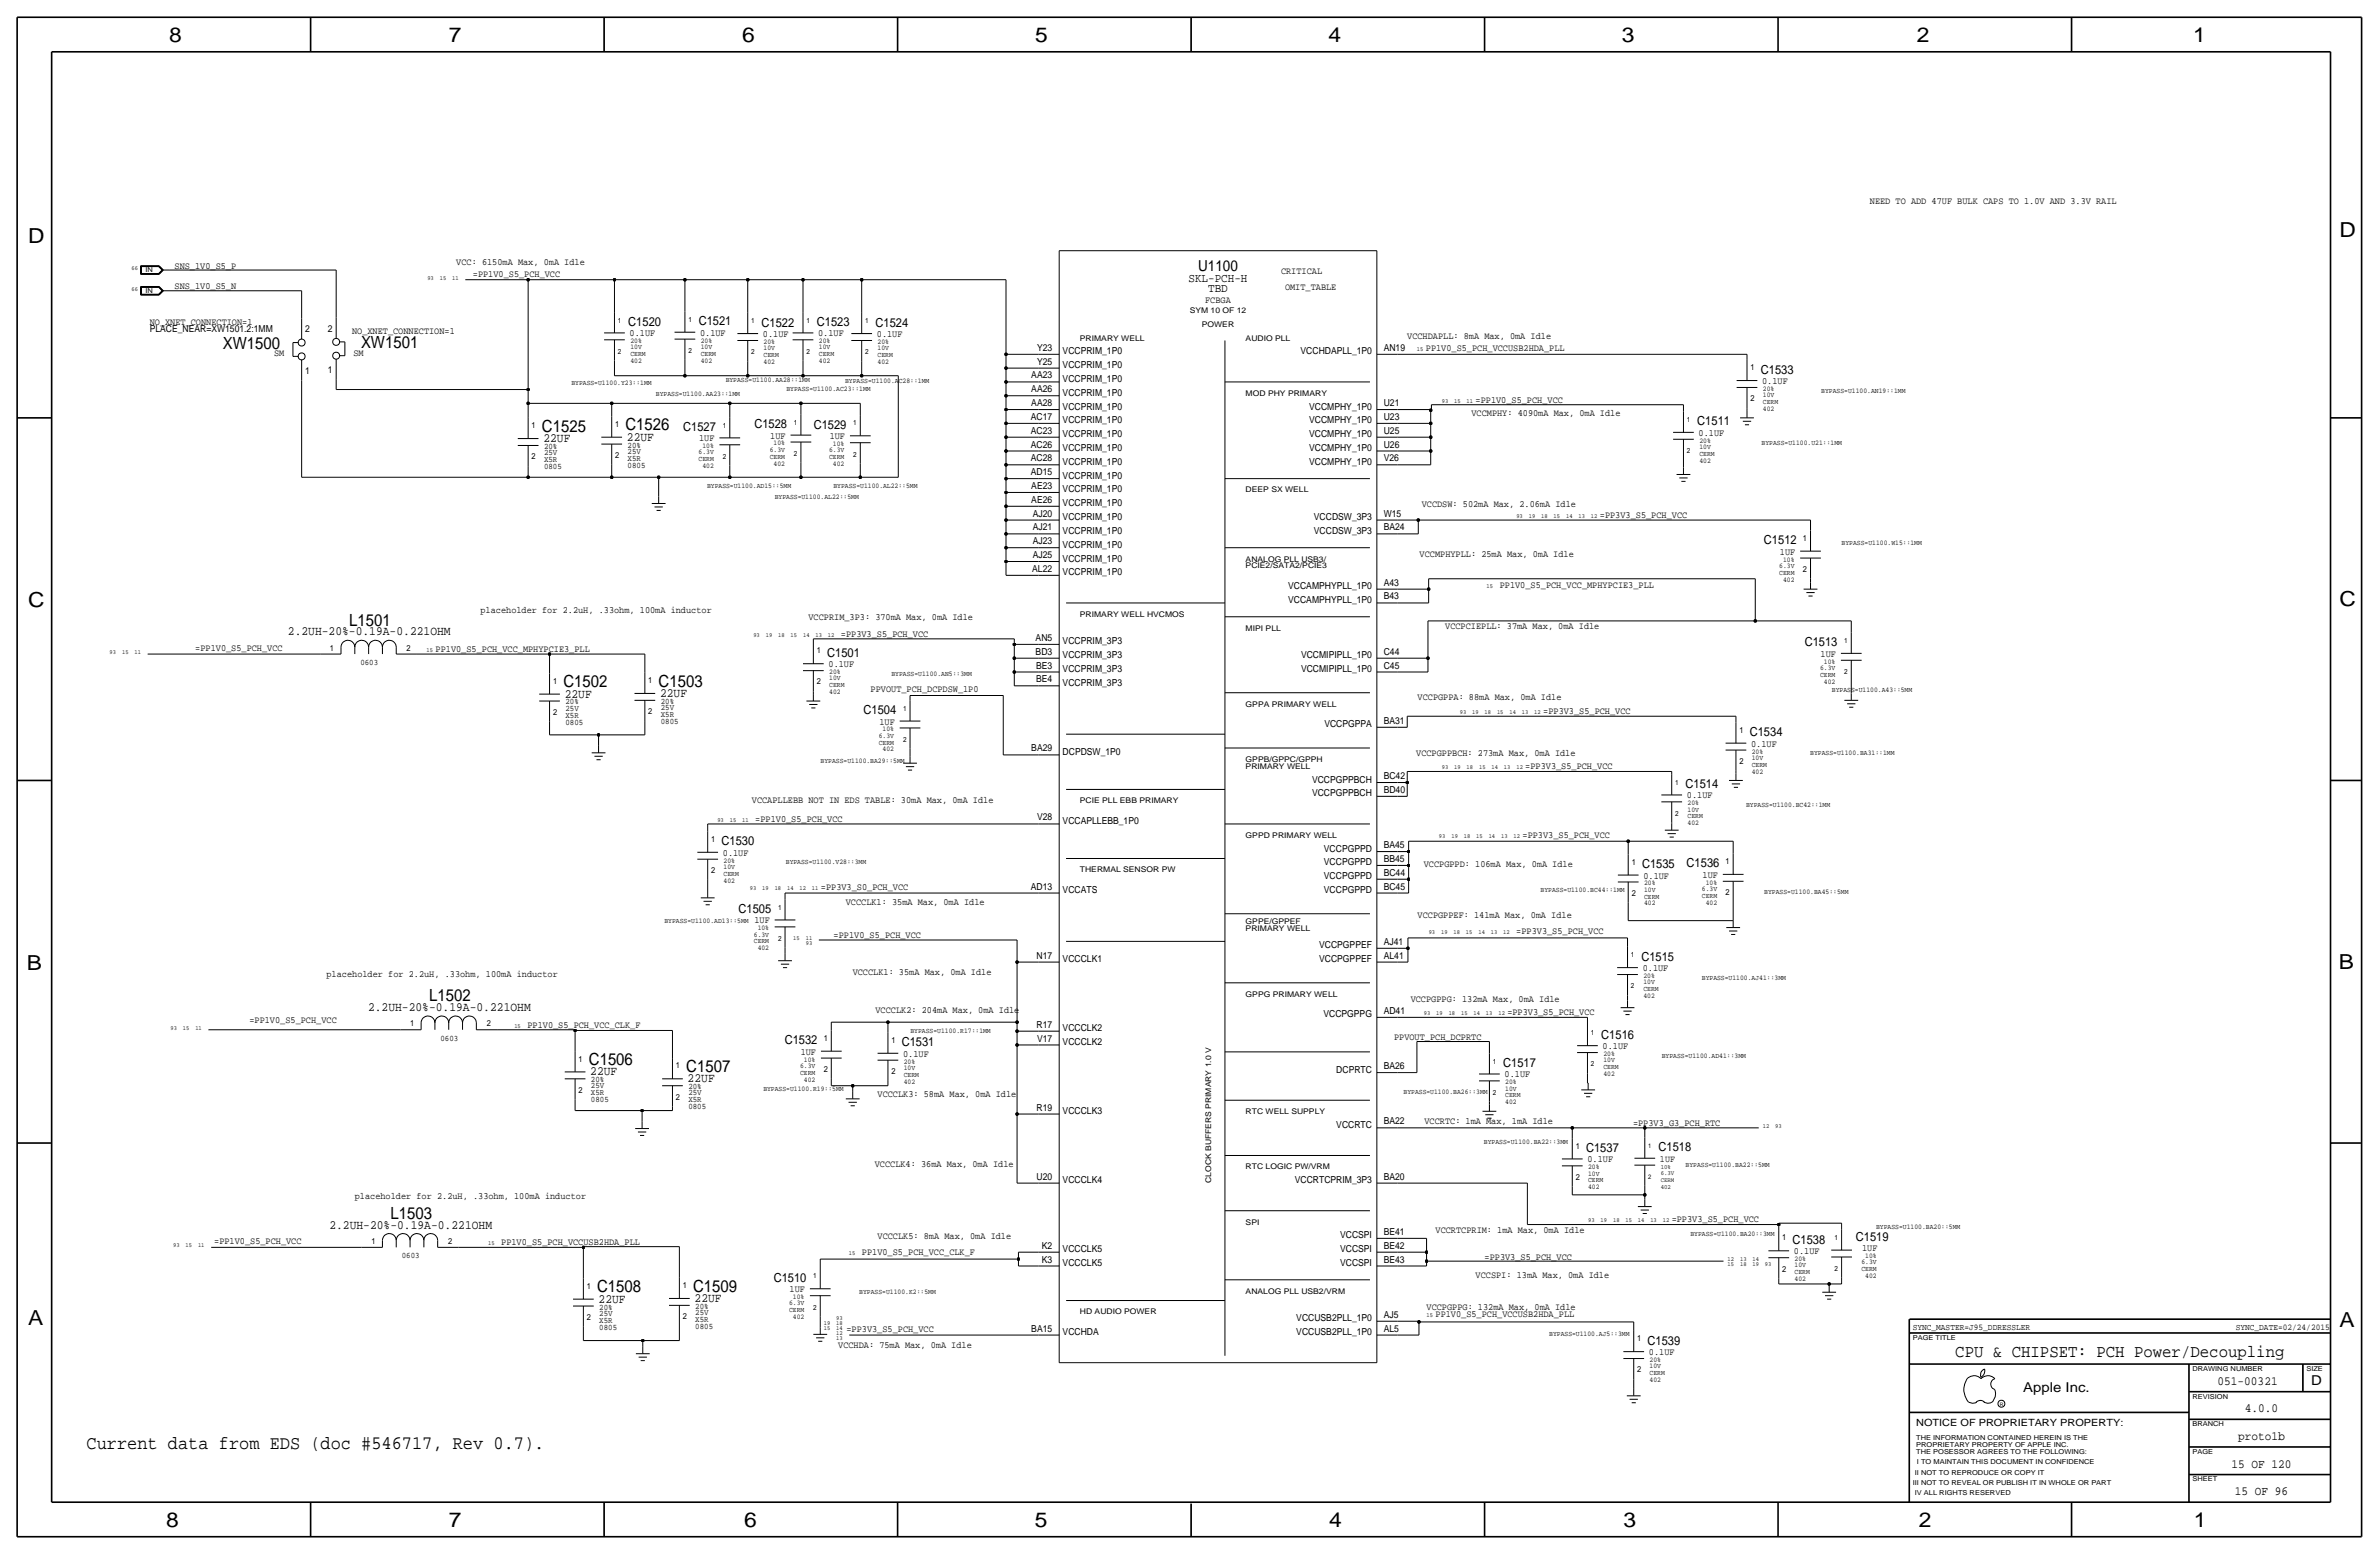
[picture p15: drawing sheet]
<svg xmlns="http://www.w3.org/2000/svg" width="875mm" height="572mm" viewBox="0 0 875 572" stroke-linecap="round" stroke-linejoin="round" font-family="sans-serif">
<defs><g id="words">
<g font-size="7.6">
<text x="62.2" y="15.5">8</text>
<text x="165" y="15.5">7</text>
<text x="273" y="15.5">6</text>
<text x="380.7" y="15.5">5</text>
<text x="488.6" y="15.5">4</text>
<text x="596.6" y="15.5">3</text>
<text x="705.1" y="15.5">2</text>
<text x="806.7" y="15.5">1</text>
<text x="10.4" y="89.4">D</text>
<text x="860.5" y="87.1">D</text>
<text x="10.4" y="223.3">C</text>
<text x="860.5" y="222.8">C</text>
<text x="9.8" y="356.6">B</text>
<text x="860.2" y="356.4">B</text>
<text x="10.4" y="487.4">A</text>
<text x="860.5" y="488.2">A</text>
<text x="61.2" y="561.6">8</text>
<text x="165" y="561.6">7</text>
<text x="273.8" y="561.6">6</text>
<text x="380.7" y="561.6">5</text>
<text x="488.9" y="561.6">4</text>
<text x="597.1" y="561.6">3</text>
<text x="705.8" y="561.6">2</text>
<text x="806.9" y="561.6">1</text>
</g>
<text font-size="7" x="31.9" y="533">Current data from EDS (doc #546717, Rev 0.7).</text>
<text font-size="6.5" x="719.2" y="499.1">CPU &amp; CHIPSET: PCH Power/Decoupling</text>
<g font-size="6.2">
<text x="82" y="128.3">XW1500</text>
<text x="132.8" y="128">XW1501</text>
<text x="199.3" y="158.8">C1525</text>
<text x="230.1" y="158.2">C1526</text>
<text x="128.5" y="230.1">L1501</text>
<text x="207.2" y="252.7">C1502</text>
<text x="242.3" y="252.5">C1503</text>
<text x="157.9" y="368.3">L1502</text>
<text x="216.6" y="391.7">C1506</text>
<text x="252.4" y="394.2">C1507</text>
<text x="143.7" y="448.3">L1503</text>
<text x="219.7" y="475.2">C1508</text>
<text x="255" y="475">C1509</text>
</g>
<text font-size="5.6" x="440.7" y="99.8">U1100</text>
<g font-size="5">
<text x="850.1" y="509.3">D</text>
<text x="744.2" y="511.8">Apple Inc.</text>
</g>
<g font-size="4.7">
<text x="199.8" y="162.6">22UF</text>
<text x="230.6" y="162.1">22UF</text>
<text x="105.9" y="233.7">2.2UH-20%-0.19A-0.221OHM</text>
<text x="207.7" y="256.5">22UF</text>
<text x="242.8" y="256.3">22UF</text>
<text x="135.4" y="371.9">2.2UH-20%-0.19A-0.221OHM</text>
<text x="217.1" y="395.5">22UF</text>
<text x="252.9" y="398">22UF</text>
<text x="121.1" y="451.9">2.2UH-20%-0.19A-0.221OHM</text>
<text x="220.2" y="479">22UF</text>
<text x="255.5" y="478.8">22UF</text>
</g>
<g font-size="4.6">
<text x="231.1" y="119.9">C1520</text>
<text x="257" y="119.6">C1521</text>
<text x="300.4" y="119.9">C1523</text>
<text x="280.1" y="120.1">C1522</text>
<text x="322" y="120.1">C1524</text>
<text x="647.6" y="137.4">C1533</text>
<text x="251.3" y="158.5">C1527</text>
<text x="277.5" y="157.5">C1528</text>
<text x="299.3" y="157.7">C1529</text>
<text x="624.3" y="156.5">C1511</text>
<text x="648.8" y="200.2">C1512</text>
<text x="663.8" y="237.7">C1513</text>
<text x="304.2" y="241.6">C1501</text>
<text x="317.6" y="262.6">C1504</text>
<text x="643.6" y="270.8">C1534</text>
<text x="620" y="289.8">C1514</text>
<text x="265.4" y="310.9">C1530</text>
<text x="604" y="319.3">C1535</text>
<text x="620.4" y="319">C1536</text>
<text x="271.6" y="335.8">C1505</text>
<text x="603.7" y="353.3">C1515</text>
<text x="589" y="382">C1516</text>
<text x="288.6" y="384">C1532</text>
<text x="331.7" y="384.8">C1531</text>
<text x="552.9" y="392.4">C1517</text>
<text x="583.4" y="423.7">C1537</text>
<text x="610.1" y="423.4">C1518</text>
<text x="659.3" y="457.5">C1538</text>
<text x="682.6" y="456.4">C1519</text>
<text x="284.6" y="471.4">C1510</text>
<text x="606" y="494.5">C1539</text>
<text x="815.7" y="509.3">051-00321</text>
<text x="825.7" y="519.4">4.0.0</text>
<text x="823.2" y="529.6">proto1b</text>
<text x="820.8" y="539.7">15 OF 120</text>
<text x="822" y="549.9">15 OF 96</text>
</g>
<g font-size="4.5">
<text x="437.1" y="103.6">SKL-PCH-H</text>
<text x="444.4" y="107.4">TBD</text>
</g>
<text font-size="3.7" x="704.8" y="524.5">NOTICE OF PROPRIETARY PROPERTY:</text>
<g font-size="3.5">
<text x="687.8" y="75.2">NEED TO ADD 47UF BULK CAPS TO 1.0V AND 3.3V RAIL</text>
<text x="64.2" y="98.8">SNS_1V0_S5_P</text>
<text x="167.8" y="97.5">VCC: 6150mA Max, 0mA Idle</text>
<text x="173.9" y="101.9">=PP1V0_S5_PCH_VCC</text>
<text x="471.2" y="100.6">CRITICAL</text>
<text x="64.2" y="106.4">SNS_1V0_S5_N</text>
<text x="472.6" y="106.7">OMIT_TABLE</text>
<text x="443.3" y="111.2">FCBGA</text>
<text x="55.1" y="119.6">NO_XNET_CONNECTION=1</text>
<text x="55.1" y="122.2">PLACE_NEAR=XW1501.2:1MM</text>
<text x="112.2" y="122.2">2</text>
<text x="120.6" y="121.9">2</text>
<text x="129.5" y="122.9">NO_XNET_CONNECTION=1</text>
<text x="231.6" y="123.7">0.1UF</text>
<text x="257.5" y="123.4">0.1UF</text>
<text x="280.6" y="124">0.1UF</text>
<text x="300.9" y="123.7">0.1UF</text>
<text x="322.5" y="124">0.1UF</text>
<text x="517.6" y="124.7">VCCHDAPLL: 8mA Max, 0mA Idle</text>
<text x="100.8" y="131.1">SM</text>
<text x="130" y="130.8">SM</text>
<text x="381.4" y="129">Y23</text>
<text x="390.9" y="130.3">VCCPRIM_1P0</text>
<text x="478.4" y="130.3">VCCHDAPLL_1P0</text>
<text x="509" y="129">AN19</text>
<text x="524.5" y="129">PP1V0_S5_PCH_VCCUSB2HDA_PLL</text>
<text x="112.2" y="137.4">1</text>
<text x="120.6" y="137.2">1</text>
<text x="381.4" y="134.1">Y25</text>
<text x="390.9" y="135.4">VCCPRIM_1P0</text>
<text x="379.3" y="139.2">AA23</text>
<text x="390.9" y="140.5">VCCPRIM_1P0</text>
<text x="648.2" y="141.2">0.1UF</text>
<text x="379.3" y="144.3">AA26</text>
<text x="379.3" y="149.3">AA28</text>
<text x="390.9" y="145.5">VCCPRIM_1P0</text>
<text x="509" y="149.4">U21</text>
<text x="542.7" y="148.1">=PP1V0_S5_PCH_VCC</text>
<text x="379.2" y="154.4">AC17</text>
<text x="390.9" y="150.6">VCCPRIM_1P0</text>
<text x="390.9" y="155.7">VCCPRIM_1P0</text>
<text x="481.5" y="150.6">VCCMPHY_1P0</text>
<text x="481.5" y="155.7">VCCMPHY_1P0</text>
<text x="509" y="154.4">U23</text>
<text x="541.2" y="153.2">VCCMPHY: 4090mA Max, 0mA Idle</text>
<text x="283.3" y="161.3">1UF</text>
<text x="305.2" y="161.5">1UF</text>
<text x="379.2" y="159.5">AC23</text>
<text x="390.9" y="160.8">VCCPRIM_1P0</text>
<text x="481.5" y="160.8">VCCMPHY_1P0</text>
<text x="509" y="159.5">U25</text>
<text x="624.8" y="160.3">0.1UF</text>
<text x="257.2" y="162.3">1UF</text>
<text x="379.2" y="164.6">AC26</text>
<text x="390.9" y="165.9">VCCPRIM_1P0</text>
<text x="481.5" y="165.9">VCCMPHY_1P0</text>
<text x="509" y="164.6">U26</text>
<text x="379.2" y="169.7">AC28</text>
<text x="390.9" y="170.9">VCCPRIM_1P0</text>
<text x="481.5" y="170.9">VCCMPHY_1P0</text>
<text x="509" y="169.7">V26</text>
<text x="379.2" y="174.7">AD15</text>
<text x="379.3" y="179.8">AE23</text>
<text x="390.9" y="176">VCCPRIM_1P0</text>
<text x="379.3" y="184.9">AE26</text>
<text x="390.9" y="181.1">VCCPRIM_1P0</text>
<text x="379.9" y="190">AJ20</text>
<text x="390.9" y="186.2">VCCPRIM_1P0</text>
<text x="390.9" y="191.3">VCCPRIM_1P0</text>
<text x="483.3" y="191.3">VCCDSW_3P3</text>
<text x="509" y="190">W15</text>
<text x="522.9" y="186.4">VCCDSW: 502mA Max, 2.06mA Idle</text>
<text x="588.5" y="190.6">=PP3V3_S5_PCH_VCC</text>
<text x="379.9" y="195.1">AJ21</text>
<text x="390.9" y="196.3">VCCPRIM_1P0</text>
<text x="483.3" y="196.3">VCCDSW_3P3</text>
<text x="509" y="195.1">BA24</text>
<text x="379.9" y="200.2">AJ23</text>
<text x="390.9" y="201.4">VCCPRIM_1P0</text>
<text x="654.7" y="204">1UF</text>
<text x="379.9" y="205.2">AJ25</text>
<text x="390.9" y="206.5">VCCPRIM_1P0</text>
<text x="522.2" y="204.7">VCCMPHYPLL: 25mA Max, 0mA Idle</text>
<text x="379.7" y="210.3">AL22</text>
<text x="390.9" y="211.6">VCCPRIM_1P0</text>
<text x="509" y="215.4">A43</text>
<text x="473.8" y="216.7">VCCAMPHYPLL_1P0</text>
<text x="473.8" y="221.7">VCCAMPHYPLL_1P0</text>
<text x="509" y="220.5">B43</text>
<text x="551.6" y="216.2">PP1V0_S5_PCH_VCC_MPHYPCIE3_PLL</text>
<text x="176.7" y="225.3">placeholder for 2.2uH, .33ohm, 100mA inductor</text>
<text x="297.4" y="228.1">VCCPRIM_3P3: 370mA Max, 0mA Idle</text>
<text x="531.6" y="231.1">VCCPCIEPLL: 37mA Max, 0mA Idle</text>
<text x="71.8" y="239.3">=PP1V0_S5_PCH_VCC</text>
<text x="160.2" y="239.8">PP1V0_S5_PCH_VCC_MPHYPCIE3_PLL</text>
<text x="309.3" y="234.2">=PP3V3_S5_PCH_VCC</text>
<text x="380.9" y="235.7">AN5</text>
<text x="390.9" y="237">VCCPRIM_3P3</text>
<text x="304.7" y="245.4">0.1UF</text>
<text x="380.9" y="240.8">BD3</text>
<text x="381.1" y="245.9">BE3</text>
<text x="390.9" y="242.1">VCCPRIM_3P3</text>
<text x="478.5" y="242.1">VCCMIPIPLL_1P0</text>
<text x="509" y="240.8">C44</text>
<text x="509" y="245.9">C45</text>
<text x="669.7" y="241.6">1UF</text>
<text x="381.1" y="250.9">BE4</text>
<text x="390.9" y="247.1">VCCPRIM_3P3</text>
<text x="478.5" y="247.1">VCCMIPIPLL_1P0</text>
<text x="320.2" y="254.5">PPVOUT_PCH_DCPDSW_1P0</text>
<text x="390.9" y="252.2">VCCPRIM_3P3</text>
<text x="521.4" y="257.6">VCCPGPPA: 88mA Max, 0mA Idle</text>
<text x="567.6" y="262.6">=PP3V3_S5_PCH_VCC</text>
<text x="323.5" y="266.4">1UF</text>
<text x="487.1" y="267.5">VCCPGPPA</text>
<text x="509" y="266.2">BA31</text>
<text x="644.1" y="274.6">0.1UF</text>
<text x="379.3" y="276.4">BA29</text>
<text x="390.9" y="277.6">DCPDSW_1P0</text>
<text x="520.9" y="278.1">VCCPGPPBCH: 273mA Max, 0mA Idle</text>
<text x="482.6" y="287.8">VCCPGPPBCH</text>
<text x="509" y="286.5">BC42</text>
<text x="561" y="283">=PP3V3_S5_PCH_VCC</text>
<text x="482.6" y="292.9">VCCPGPPBCH</text>
<text x="509" y="291.6">BD40</text>
<text x="620.5" y="293.6">0.1UF</text>
<text x="276.6" y="295.1">VCCAPLLEBB NOT IN EDS TABLE: 30mA Max, 0mA Idle</text>
<text x="277.8" y="302.3">=PP1V0_S5_PCH_VCC</text>
<text x="381.4" y="301.7">V28</text>
<text x="390.9" y="303">VCCAPLLEBB_1P0</text>
<text x="509" y="311.9">BA45</text>
<text x="560" y="308.1">=PP3V3_S5_PCH_VCC</text>
<text x="265.9" y="314.7">0.1UF</text>
<text x="487" y="313.2">VCCPGPPD</text>
<text x="509" y="317">BB45</text>
<text x="487" y="318.3">VCCPGPPD</text>
<text x="487" y="323.3">VCCPGPPD</text>
<text x="509" y="322.1">BC44</text>
<text x="523.7" y="319">VCCPGPPD: 106mA Max, 0mA Idle</text>
<text x="604.5" y="323.1">0.1UF</text>
<text x="626.2" y="322.8">1UF</text>
<text x="302" y="327.4">=PP3V3_S0_PCH_VCC</text>
<text x="379.2" y="327.2">AD13</text>
<text x="390.9" y="328.4">VCCATS</text>
<text x="487" y="328.4">VCCPGPPD</text>
<text x="509" y="327.1">BC45</text>
<text x="311.1" y="333">VCCCLK1: 35mA Max, 0mA Idle</text>
<text x="277.5" y="339.6">1UF</text>
<text x="521.4" y="337.6">VCCPGPPEF: 141mA Max, 0mA Idle</text>
<text x="306.6" y="344.8">=PP1V0_S5_PCH_VCC</text>
<text x="509" y="347.5">AJ41</text>
<text x="557.7" y="343.5">=PP3V3_S5_PCH_VCC</text>
<text x="381.3" y="352.6">N17</text>
<text x="390.9" y="353.8">VCCCLK1</text>
<text x="485.2" y="348.7">VCCPGPPEF</text>
<text x="485.2" y="353.8">VCCPGPPEF</text>
<text x="509" y="352.5">AL41</text>
<text x="120.1" y="359.2">placeholder for 2.2uH, .33ohm, 100mA inductor</text>
<text x="313.6" y="358.4">VCCCLK1: 35mA Max, 0mA Idle</text>
<text x="604.2" y="357.1">0.1UF</text>
<text x="518.9" y="368.6">VCCPGPPG: 132mA Max, 0mA Idle</text>
<text x="91.7" y="376.3">=PP1V0_S5_PCH_VCC</text>
<text x="194" y="378">PP1V0_S5_PCH_VCC_CLK_F</text>
<text x="322" y="372.6">VCCCLK2: 204mA Max, 0mA Idle</text>
<text x="381.3" y="377.9">R17</text>
<text x="486.8" y="374.1">VCCPGPPG</text>
<text x="509" y="372.9">AD41</text>
<text x="554.4" y="373.4">=PP3V3_S5_PCH_VCC</text>
<text x="381.4" y="383">V17</text>
<text x="390.9" y="379.2">VCCCLK2</text>
<text x="512.8" y="382.5">PPVOUT_PCH_DCPRTC</text>
<text x="294.5" y="387.9">1UF</text>
<text x="332.2" y="388.6">0.1UF</text>
<text x="390.9" y="384.3">VCCCLK2</text>
<text x="589.5" y="385.8">0.1UF</text>
<text x="491.5" y="394.5">DCPRTC</text>
<text x="509" y="393.2">BA26</text>
<text x="553.4" y="396.2">0.1UF</text>
<text x="322.8" y="403.6">VCCCLK3: 58mA Max, 0mA Idle</text>
<text x="381.3" y="408.4">R19</text>
<text x="390.9" y="409.7">VCCCLK3</text>
<text x="509" y="413.5">BA22</text>
<text x="523.9" y="413.3">VCCRTC: 1mA Max, 1mA Idle</text>
<text x="491.5" y="414.8">VCCRTC</text>
<text x="600.7" y="414.3">=PP3V3_G3_PCH_RTC</text>
<text x="321.8" y="429.3">VCCCLK4: 36mA Max, 0mA Idle</text>
<text x="583.9" y="427.5">0.1UF</text>
<text x="610.6" y="427.2">1UF</text>
<text x="381.3" y="433.8">U20</text>
<text x="390.9" y="435.1">VCCCLK4</text>
<text x="476.3" y="435.1">VCCRTCPRIM_3P3</text>
<text x="509" y="433.8">BA20</text>
<text x="130.5" y="440.9">placeholder for 2.2uH, .33ohm, 100mA inductor</text>
<text x="614.9" y="449.3">=PP3V3_S5_PCH_VCC</text>
<text x="322.8" y="455.7">VCCCLK5: 8mA Max, 0mA Idle</text>
<text x="492.9" y="455.4">VCCSPI</text>
<text x="509" y="454.1">BE41</text>
<text x="528" y="453.4">VCCRTCPRIM: 1mA Max, 0mA Idle</text>
<text x="78.8" y="457.6">=PP1V0_S5_PCH_VCC</text>
<text x="184.4" y="457.7">PP1V0_S5_PCH_VCCUSB2HDA_PLL</text>
<text x="317" y="461.7">PP1V0_S5_PCH_VCC_CLK_F</text>
<text x="383.2" y="459.2">K2</text>
<text x="390.9" y="460.5">VCCCLK5</text>
<text x="492.9" y="460.5">VCCSPI</text>
<text x="509" y="459.2">BE42</text>
<text x="659.8" y="461.3">0.1UF</text>
<text x="684.9" y="460">1UF</text>
<text x="383.2" y="464.3">K3</text>
<text x="390.9" y="465.6">VCCCLK5</text>
<text x="492.9" y="465.6">VCCSPI</text>
<text x="509" y="464.3">BE43</text>
<text x="546" y="463.3">=PP3V3_S5_PCH_VCC</text>
<text x="542.7" y="469.9">VCCSPI: 13mA Max, 0mA Idle</text>
<text x="290.4" y="475.2">1UF</text>
<text x="476.8" y="485.9">VCCUSB2PLL_1P0</text>
<text x="509" y="484.6">AJ5</text>
<text x="524.7" y="481.6">VCCPGPPG: 132mA Max, 0mA Idle</text>
<text x="528" y="484.4">PP1V0_S5_PCH_VCCUSB2HDA_PLL</text>
<text x="311.3" y="490">=PP3V3_S5_PCH_VCC</text>
<text x="379.3" y="489.7">BA15</text>
<text x="390.9" y="491">VCCHDA</text>
<text x="476.8" y="491">VCCUSB2PLL_1P0</text>
<text x="509" y="489.7">AL5</text>
<text x="308.3" y="495.8">VCCHDA: 75mA Max, 0mA Idle</text>
<text x="606.5" y="498.3">0.1UF</text>
</g>
<g font-size="3.2">
<text x="703.5" y="488.9">SYNC_MASTER=J95_DDRESSLER</text>
<text x="822.3" y="488.9">SYNC_DATE=02/24/2015</text>
</g>
<g font-size="3.1">
<text x="643.8" y="136.1">1</text>
<text x="643.8" y="147.6">2</text>
<text x="195.5" y="157.5">1</text>
<text x="226.3" y="157">1</text>
<text x="200.1" y="167.4">25V</text>
<text x="200.1" y="165.1">20%</text>
<text x="230.8" y="164.6">20%</text>
<text x="230.8" y="166.9">25V</text>
<text x="195.5" y="168.9">2</text>
<text x="200.1" y="169.9">X5R</text>
<text x="200.1" y="172.5">0805</text>
<text x="226.3" y="168.4">2</text>
<text x="230.8" y="172">0805</text>
<text x="230.8" y="169.4">X5R</text>
<text x="663.1" y="198.9">1</text>
<text x="663.1" y="210.3">2</text>
<text x="121.4" y="239.3">1</text>
<text x="149.6" y="239.3">2</text>
<text x="132.5" y="244.6">0603</text>
<text x="300.4" y="240.3">1</text>
<text x="203.4" y="251.5">1</text>
<text x="238.5" y="251.2">1</text>
<text x="300.4" y="251.7">2</text>
<text x="203.4" y="262.9">2</text>
<text x="208" y="261.4">25V</text>
<text x="208" y="259.1">20%</text>
<text x="208" y="263.9">X5R</text>
<text x="238.5" y="262.6">2</text>
<text x="243" y="263.7">X5R</text>
<text x="243" y="258.8">20%</text>
<text x="243" y="261.1">25V</text>
<text x="208" y="266.4">0805</text>
<text x="243" y="266.2">0805</text>
<text x="639.8" y="269.5">1</text>
<text x="639.8" y="280.9">2</text>
<text x="261.6" y="309.6">1</text>
<text x="634.7" y="317.8">1</text>
<text x="261.6" y="321.1">2</text>
<text x="600.2" y="318">1</text>
<text x="600.2" y="329.4">2</text>
<text x="634.7" y="329.2">2</text>
<text x="150.8" y="377.4">1</text>
<text x="179" y="377.4">2</text>
<text x="162" y="382.8">0603</text>
<text x="303" y="382.8">1</text>
<text x="327.9" y="383.5">1</text>
<text x="212.8" y="390.4">1</text>
<text x="248.6" y="392.9">1</text>
<text x="303" y="394.2">2</text>
<text x="327.9" y="395">2</text>
<text x="212.8" y="401.8">2</text>
<text x="217.4" y="398">20%</text>
<text x="217.4" y="400.3">25V</text>
<text x="253.2" y="400.6">20%</text>
<text x="217.4" y="405.4">0805</text>
<text x="217.4" y="402.8">X5R</text>
<text x="248.6" y="404.4">2</text>
<text x="253.2" y="407.9">0805</text>
<text x="253.2" y="405.4">X5R</text>
<text x="253.2" y="402.8">25V</text>
<text x="579.6" y="422.4">1</text>
<text x="579.6" y="433.8">2</text>
<text x="136.6" y="457.5">1</text>
<text x="164.8" y="457.5">2</text>
<text x="655.5" y="456.2">1</text>
<text x="147.8" y="462.8">0603</text>
<text x="655.5" y="467.6">2</text>
<text x="215.8" y="474">1</text>
<text x="251.2" y="473.7">1</text>
<text x="215.8" y="485.4">2</text>
<text x="220.4" y="483.9">25V</text>
<text x="220.4" y="481.6">20%</text>
<text x="251.2" y="485.1">2</text>
<text x="255.7" y="481.3">20%</text>
<text x="255.7" y="483.6">25V</text>
<text x="220.4" y="486.4">X5R</text>
<text x="220.4" y="489">0805</text>
<text x="255.7" y="488.7">0805</text>
<text x="255.7" y="486.2">X5R</text>
<text x="602.2" y="493.3">1</text>
<text x="602.2" y="504.7">2</text>
</g>
<g font-size="2.9">
<text x="437.6" y="115.1">SYM 10 OF 12</text>
<text x="397.2" y="125.2">PRIMARY WELL</text>
<text x="442" y="120.1">POWER</text>
<text x="458.2" y="125.2">AUDIO PLL</text>
<text x="458.2" y="145.5">MOD PHY PRIMARY</text>
<text x="458.2" y="181.1">DEEP SX WELL</text>
<text x="458.2" y="209">PCIE2/SATA2/PCIE3</text>
<text x="458.2" y="206.5">ANALOG PLL USB3/</text>
<text x="397.2" y="226.8">PRIMARY WELL HVCMOS</text>
<text x="458.2" y="231.9">MIPI PLL</text>
<text x="458.2" y="259.8">GPPA PRIMARY WELL</text>
<text x="458.2" y="280.2">GPPB/GPPC/GPPH</text>
<text x="458.2" y="282.7">PRIMARY WELL</text>
<text x="397.2" y="295.4">PCIE PLL EBB PRIMARY</text>
<text x="458.2" y="308.1">GPPD PRIMARY WELL</text>
<text x="397.2" y="320.8">THERMAL SENSOR PW</text>
<text x="458.2" y="339.9">GPPE/GPPEF</text>
<text x="458.2" y="342.4">PRIMARY WELL</text>
<text x="458.2" y="366.5">GPPG PRIMARY WELL</text>
<text x="458.2" y="409.7">RTC WELL SUPPLY</text>
<text x="458.2" y="430">RTC LOGIC PW/VRM</text>
<text x="445.5" y="435.1" transform="rotate(-90 445.5 435.1)">CLOCK BUFFERS PRIMARY 1.0 V</text>
<text x="458.2" y="450.3">SPI</text>
<text x="458.2" y="475.7">ANALOG PLL USB2/VRM</text>
<text x="397.2" y="483.4">HD AUDIO POWER</text>
</g>
<g font-size="2.6">
<text x="227.3" y="118.6">1</text>
<text x="253.2" y="118.4">1</text>
<text x="276.3" y="118.9">1</text>
<text x="296.6" y="118.6">1</text>
<text x="318.2" y="118.9">1</text>
<text x="257.8" y="126">20%</text>
<text x="227.3" y="130">2</text>
<text x="231.9" y="131.1">CERM</text>
<text x="231.9" y="128.5">10V</text>
<text x="231.9" y="126.2">20%</text>
<text x="253.2" y="129.8">2</text>
<text x="257.8" y="130.8">CERM</text>
<text x="257.8" y="128.3">10V</text>
<text x="276.3" y="130.3">2</text>
<text x="280.9" y="131.3">CERM</text>
<text x="280.9" y="128.8">10V</text>
<text x="280.9" y="126.5">20%</text>
<text x="296.6" y="130">2</text>
<text x="301.2" y="126.2">20%</text>
<text x="301.2" y="128.5">10V</text>
<text x="301.2" y="131.1">CERM</text>
<text x="318.2" y="130.3">2</text>
<text x="322.8" y="126.5">20%</text>
<text x="322.8" y="128.8">10V</text>
<text x="322.8" y="131.3">CERM</text>
<text x="231.9" y="133.6">402</text>
<text x="257.8" y="133.4">402</text>
<text x="280.9" y="133.9">402</text>
<text x="301.2" y="133.6">402</text>
<text x="322.8" y="133.9">402</text>
<text x="210.2" y="141.5">BYPASS=U1100.Y23::1MM</text>
<text x="266.9" y="140.5">BYPASS=U1100.AA28::1MM</text>
<text x="289.3" y="143.8">BYPASS=U1100.AC23::1MM</text>
<text x="310.9" y="140.7">BYPASS=U1100.AC28::1MM</text>
<text x="648.4" y="143.8">20%</text>
<text x="241.3" y="145.5">BYPASS=U1100.AA23::1MM</text>
<text x="648.4" y="148.6">CERM</text>
<text x="648.4" y="146.1">10V</text>
<text x="669.9" y="144.4">BYPASS=U1100.AN19::1MM</text>
<text x="620.5" y="155.2">1</text>
<text x="648.4" y="151.1">402</text>
<text x="265.9" y="157.2">1</text>
<text x="292" y="156.2">1</text>
<text x="313.9" y="156.5">1</text>
<text x="257" y="167.1">6.3V</text>
<text x="258.4" y="164.8">10%</text>
<text x="283.1" y="166.1">6.3V</text>
<text x="284.5" y="163.8">10%</text>
<text x="292" y="167.6">2</text>
<text x="305" y="166.4">6.3V</text>
<text x="306.4" y="164.1">10%</text>
<text x="313.9" y="167.9">2</text>
<text x="620.5" y="166.6">2</text>
<text x="625" y="165.1">10V</text>
<text x="625" y="167.6">CERM</text>
<text x="625" y="162.8">20%</text>
<text x="647.9" y="163.5">BYPASS=U1100.U21::1MM</text>
<text x="257" y="169.7">CERM</text>
<text x="258.4" y="172.2">402</text>
<text x="265.9" y="168.7">2</text>
<text x="283.1" y="168.7">CERM</text>
<text x="284.5" y="171.2">402</text>
<text x="305" y="168.9">CERM</text>
<text x="306.4" y="171.5">402</text>
<text x="625" y="170.2">402</text>
<text x="260.1" y="179.3">BYPASS=U1100.AD15::5MM</text>
<text x="306.5" y="179.6">BYPASS=U1100.AL22::5MM</text>
<text x="284.9" y="183.6">BYPASS=U1100.AL22::5MM</text>
<text x="677.4" y="200.6">BYPASS=U1100.W15::1MM</text>
<text x="654.5" y="208.8">6.3V</text>
<text x="655.9" y="206.5">10%</text>
<text x="654.5" y="211.3">CERM</text>
<text x="655.9" y="213.9">402</text>
<text x="678.3" y="236.5">1</text>
<text x="670.9" y="244.1">10%</text>
<text x="305" y="250.2">10V</text>
<text x="305" y="247.9">20%</text>
<text x="327.9" y="248.6">BYPASS=U1100.AN5::3MM</text>
<text x="669.4" y="246.4">6.3V</text>
<text x="669.4" y="248.9">CERM</text>
<text x="670.9" y="251.5">402</text>
<text x="678.3" y="247.9">2</text>
<text x="305" y="252.7">CERM</text>
<text x="305" y="255.3">402</text>
<text x="673.8" y="254.4">BYPASS=U1100.A43::5MM</text>
<text x="332.1" y="261.4">1</text>
<text x="324.7" y="269">10%</text>
<text x="323.2" y="271.3">6.3V</text>
<text x="323.2" y="273.8">CERM</text>
<text x="332.1" y="272.8">2</text>
<text x="301.8" y="280.6">BYPASS=U1100.BA29::5MM</text>
<text x="324.7" y="276.4">402</text>
<text x="644.3" y="281.9">CERM</text>
<text x="644.3" y="279.4">10V</text>
<text x="644.3" y="277.1">20%</text>
<text x="665.8" y="277.8">BYPASS=U1100.BA31::1MM</text>
<text x="644.3" y="284.5">402</text>
<text x="616.2" y="288.5">1</text>
<text x="616.2" y="300">2</text>
<text x="620.7" y="298.5">10V</text>
<text x="620.7" y="296.2">20%</text>
<text x="642.2" y="296.8">BYPASS=U1100.BC42::1MM</text>
<text x="620.7" y="303.5">402</text>
<text x="620.7" y="301">CERM</text>
<text x="266.1" y="317.2">20%</text>
<text x="289" y="317.9">BYPASS=U1100.V28::3MM</text>
<text x="266.1" y="319.5">10V</text>
<text x="266.1" y="322.1">CERM</text>
<text x="266.1" y="324.6">402</text>
<text x="566.6" y="327.9">BYPASS=U1100.BC44::1MM</text>
<text x="604.7" y="325.6">20%</text>
<text x="604.7" y="327.9">10V</text>
<text x="626" y="327.7">6.3V</text>
<text x="627.4" y="325.4">10%</text>
<text x="648.9" y="328.7">BYPASS=U1100.BA45::5MM</text>
<text x="286.2" y="334.5">1</text>
<text x="604.7" y="333">402</text>
<text x="604.7" y="330.5">CERM</text>
<text x="626" y="330.2">CERM</text>
<text x="627.4" y="332.7">402</text>
<text x="244.4" y="339.5">BYPASS=U1100.AD13::5MM</text>
<text x="277.3" y="347">CERM</text>
<text x="277.3" y="344.4">6.3V</text>
<text x="278.7" y="342.1">10%</text>
<text x="286.2" y="345.9">2</text>
<text x="278.7" y="349.5">402</text>
<text x="599.9" y="352">1</text>
<text x="604.5" y="359.7">20%</text>
<text x="599.9" y="363.5">2</text>
<text x="604.5" y="364.5">CERM</text>
<text x="604.5" y="362">10V</text>
<text x="626" y="360.3">BYPASS=U1100.AJ41::3MM</text>
<text x="604.5" y="367">402</text>
<text x="334.9" y="379.7">BYPASS=U1100.R17::1MM</text>
<text x="585.2" y="380.7">1</text>
<text x="589.7" y="388.4">20%</text>
<text x="611.2" y="389">BYPASS=U1100.AD41::3MM</text>
<text x="294.3" y="392.7">6.3V</text>
<text x="294.3" y="395.2">CERM</text>
<text x="295.7" y="390.4">10%</text>
<text x="332.4" y="396">CERM</text>
<text x="332.4" y="393.4">10V</text>
<text x="332.4" y="391.2">20%</text>
<text x="549.1" y="391.2">1</text>
<text x="585.2" y="392.2">2</text>
<text x="589.7" y="393.2">CERM</text>
<text x="589.7" y="390.7">10V</text>
<text x="589.7" y="395.7">402</text>
<text x="280.8" y="401.3">BYPASS=U1100.R19::5MM</text>
<text x="295.7" y="397.8">402</text>
<text x="332.4" y="398.5">402</text>
<text x="553.7" y="401.1">10V</text>
<text x="553.7" y="398.8">20%</text>
<text x="516.2" y="402.2">BYPASS=U1100.BA26::3MM</text>
<text x="549.1" y="402.6">2</text>
<text x="553.7" y="403.6">CERM</text>
<text x="553.7" y="406.1">402</text>
<text x="545.8" y="420.6">BYPASS=U1100.BA22::3MM</text>
<text x="584.1" y="430">20%</text>
<text x="620" y="429.3">BYPASS=U1100.BA22::5MM</text>
<text x="584.1" y="437.4">402</text>
<text x="584.1" y="432.3">10V</text>
<text x="584.1" y="434.8">CERM</text>
<text x="621.7" y="454.4">BYPASS=U1100.BA20::3MM</text>
<text x="674.8" y="455.9">1</text>
<text x="690.1" y="451.9">BYPASS=U1100.BA20::5MM</text>
<text x="660.1" y="466.1">10V</text>
<text x="660.1" y="463.8">20%</text>
<text x="674.8" y="467.4">2</text>
<text x="684.7" y="464.8">6.3V</text>
<text x="684.7" y="467.4">CERM</text>
<text x="686.1" y="462.5">10%</text>
<text x="299.1" y="470.2">1</text>
<text x="660.1" y="471.2">402</text>
<text x="660.1" y="468.6">CERM</text>
<text x="686.1" y="469.9">402</text>
<text x="291.6" y="477.8">10%</text>
<text x="316.1" y="475.9">BYPASS=U1100.K2::5MM</text>
<text x="290.2" y="482.6">CERM</text>
<text x="290.2" y="480.1">6.3V</text>
<text x="291.6" y="485.1">402</text>
<text x="299.1" y="481.6">2</text>
<text x="569.8" y="491.5">BYPASS=U1100.AJ5::3MM</text>
<text x="606.8" y="500.9">20%</text>
<text x="606.8" y="503.2">10V</text>
<text x="606.8" y="508.3">402</text>
<text x="606.8" y="505.7">CERM</text>
</g>
<g font-size="2.5">
<text x="53.5" y="100.1">IN</text>
<text x="53.5" y="107.7">IN</text>
<text x="703.5" y="492.8">PAGE TITLE</text>
<text x="806.4" y="504.2">DRAWING NUMBER</text>
<text x="848.3" y="504.2">SIZE</text>
<text x="806.4" y="514.4">REVISION</text>
<text x="806.4" y="524.5">BRANCH</text>
<text x="704.8" y="532.1">PROPRIETARY PROPERTY OF APPLE INC.</text>
<text x="704.8" y="529.6">THE INFORMATION CONTAINED HEREIN IS THE</text>
<text x="704.8" y="534.7">THE POSESSOR AGREES TO THE FOLLOWING:</text>
<text x="705.1" y="538.5">I TO MAINTAIN THIS DOCUMENT IN CONFIDENCE</text>
<text x="806.4" y="534.7">PAGE</text>
<text x="704.3" y="542.3">II NOT TO REPRODUCE OR COPY IT</text>
<text x="806.4" y="544.8">SHEET</text>
<text x="703.5" y="546.1">III NOT TO REVEAL OR PUBLISH IT IN WHOLE OR PART</text>
<text x="704.3" y="549.9">IV ALL RIGHTS RESERVED</text>
</g>
<g font-size="2.3">
<text x="48.4" y="99.3">66</text>
<text x="48.4" y="106.9">66</text>
<text x="157.2" y="102.9">93</text>
<text x="161.8" y="102.9">15</text>
<text x="166.3" y="102.9">11</text>
<text x="521.2" y="129">15</text>
<text x="530.3" y="148.1">93</text>
<text x="534.9" y="148.1">15</text>
<text x="539.5" y="148.1">11</text>
<text x="557.7" y="190.6">93</text>
<text x="562.3" y="190.6">19</text>
<text x="566.9" y="190.6">18</text>
<text x="571.5" y="190.6">15</text>
<text x="576" y="190.6">14</text>
<text x="580.6" y="190.6">13</text>
<text x="585.2" y="190.6">12</text>
<text x="546.8" y="216.2">15</text>
<text x="156.9" y="239.8">15</text>
<text x="277.1" y="234.2">93</text>
<text x="281.7" y="234.2">19</text>
<text x="286.2" y="234.2">18</text>
<text x="290.8" y="234.2">15</text>
<text x="295.4" y="234.2">14</text>
<text x="299.9" y="234.2">13</text>
<text x="304.5" y="234.2">12</text>
<text x="40.3" y="240.5">93</text>
<text x="44.9" y="240.5">15</text>
<text x="49.5" y="240.5">11</text>
<text x="536.9" y="262.6">93</text>
<text x="541.5" y="262.6">19</text>
<text x="546.1" y="262.6">18</text>
<text x="550.6" y="262.6">15</text>
<text x="555.2" y="262.6">14</text>
<text x="559.8" y="262.6">13</text>
<text x="564.3" y="262.6">12</text>
<text x="530.3" y="283">93</text>
<text x="534.9" y="283">19</text>
<text x="539.5" y="283">18</text>
<text x="544" y="283">15</text>
<text x="548.6" y="283">14</text>
<text x="553.2" y="283">13</text>
<text x="557.8" y="283">12</text>
<text x="263.9" y="302.3">93</text>
<text x="268.4" y="302.3">15</text>
<text x="273" y="302.3">11</text>
<text x="529.3" y="308.1">93</text>
<text x="533.9" y="308.1">19</text>
<text x="538.4" y="308.1">18</text>
<text x="543" y="308.1">15</text>
<text x="547.6" y="308.1">14</text>
<text x="552.1" y="308.1">13</text>
<text x="556.7" y="308.1">12</text>
<text x="275.8" y="327.4">93</text>
<text x="280.4" y="327.4">19</text>
<text x="284.9" y="327.4">18</text>
<text x="289.5" y="327.4">14</text>
<text x="294.1" y="327.4">12</text>
<text x="298.7" y="327.4">11</text>
<text x="291.8" y="345.7">15</text>
<text x="296.4" y="347.5">93</text>
<text x="296.4" y="345.7">11</text>
<text x="525.5" y="343.5">93</text>
<text x="530.1" y="343.5">19</text>
<text x="534.6" y="343.5">18</text>
<text x="539.2" y="343.5">15</text>
<text x="543.8" y="343.5">14</text>
<text x="548.4" y="343.5">13</text>
<text x="552.9" y="343.5">12</text>
<text x="189.2" y="378">15</text>
<text x="523.7" y="373.4">93</text>
<text x="528.3" y="373.4">19</text>
<text x="532.9" y="373.4">18</text>
<text x="537.4" y="373.4">15</text>
<text x="542" y="373.4">14</text>
<text x="546.6" y="373.4">13</text>
<text x="551.1" y="373.4">12</text>
<text x="62.7" y="378.7">93</text>
<text x="67.3" y="378.7">15</text>
<text x="71.8" y="378.7">11</text>
<text x="648.4" y="414.8">12</text>
<text x="653" y="414.8">93</text>
<text x="606.2" y="422.1">1</text>
<text x="610.8" y="429.8">10%</text>
<text x="606.2" y="433.6">2</text>
<text x="610.8" y="432.1">6.3V</text>
<text x="610.8" y="437.1">402</text>
<text x="610.8" y="434.6">CERM</text>
<text x="584.2" y="449.3">93</text>
<text x="588.7" y="449.3">19</text>
<text x="593.3" y="449.3">18</text>
<text x="597.9" y="449.3">15</text>
<text x="602.5" y="449.3">14</text>
<text x="607" y="449.3">13</text>
<text x="611.6" y="449.3">12</text>
<text x="63.7" y="458.7">93</text>
<text x="68.3" y="458.7">15</text>
<text x="72.8" y="458.7">11</text>
<text x="179.5" y="457.7">15</text>
<text x="312.2" y="461.7">15</text>
<text x="635.5" y="463.8">12</text>
<text x="635.5" y="465.6">15</text>
<text x="640" y="463.8">13</text>
<text x="640" y="465.6">18</text>
<text x="644.6" y="463.8">14</text>
<text x="644.6" y="465.6">19</text>
<text x="649.2" y="465.6">93</text>
<text x="307.6" y="485.5">93</text>
<text x="524.7" y="484.4">15</text>
<text x="303" y="487.3">19</text>
<text x="303" y="489.2">15</text>
<text x="307.6" y="487.3">18</text>
<text x="307.6" y="489.2">14</text>
<text x="307.6" y="491">12</text>
<text x="307.6" y="492.8">13</text>
</g>
<text font-size="1.8" x="735.5" y="516.9">R</text>
</g></defs>
<g fill="none" stroke="#000" stroke-width=".37">
<path d="M51.7 97.7v3.2zM51.7 97.7h6.8zM51.8 97.8h6.7zM51.8 97.8v3zM51.9 97.9v2.8zM51.9 97.9h6.5zM52 98h6.4zM52 98v2.6zM58.4 98l1.2 1.3zM58.4 97.9l1.4 1.4zM58.5 97.8l1.4 1.5zM58.5 97.7l1.6 1.6z"/>
<path d="M59.6 99.3h2.6zM59.9 99.3l-1.4 1.5zM62.2 99.3h61.4zM123.6 99.3v17.5zM389.6 92.2h116.8zM389.6 92.2v408.9zM506.4 92.2v408.9zM51.7 105.4v3.1zM51.7 108.5h6.8zM51.7 100.9h6.8zM51.7 105.4h6.8zM51.8 105.5h6.7z"/>
<path d="M51.8 105.5v2.9zM51.8 108.4h6.7zM51.8 100.8h6.7zM51.9 105.6v2.7zM51.9 108.3h6.5zM51.9 100.7h6.5zM51.9 105.6h6.5zM52 105.7h6.4zM52 105.7v2.5zM52 108.2h6.4zM52 100.6h6.4zM58.4 108.2l1.2-1.3z"/>
<path d="M58.4 100.6l1.2-1.3zM58.4 105.7l1.2 1.2zM58.4 108.3l1.4-1.4zM58.4 100.7l1.4-1.4zM58.4 105.6l1.4 1.3zM58.5 105.5l1.4 1.4zM58.5 108.5l1.6-1.6zM58.5 100.9l1.6-1.6zM58.5 105.4l1.6 1.5zM59.6 106.9h2.6zM59.9 106.9l-1.4 1.5zM62.2 106.9h48.7z"/>
<path d="M110.9 106.9v10.2zM110.9 117.1v7.6zM123.6 116.8v7.7zM171.1 102.9h23.2zM194.3 102.9h31.7zM194.3 102.9v40.4zM226 102.9h25.9zM226 102.9v11.9zM226 114.8v7.6zM251.9 102.9h23.1zM251.9 102.9v11.7zM251.9 114.6v7.6z"/>
<path d="M275 102.9h20.4zM275 102.9v12.2zM275 115.1v7.6zM295.4 102.9h21.5zM295.4 102.9v11.9zM295.4 114.8v7.6zM316.9 102.9h53.1zM316.9 102.9v12.2zM316.9 115.1v7.6zM370 102.9v27.4zM107.7 131.1h2zM107.7 126h2z"/>
<path d="M107.7 126v5.1zM110.9 140v35.5zM110.9 132.3v7.7zM123.6 139.7v3.6zM123.6 132.1v7.6zM124.9 130.8h1.9zM124.9 125.7h1.9zM126.8 125.7v5.1zM222.2 125h7.6zM222.2 122.4h7.6zM226 138.2h25.9zM226 132.6v5.6z"/>
<path d="M226 125v7.6zM248.1 124.7h7.6zM248.1 122.2h7.6zM251.9 132.3v5.9zM251.9 124.7v7.6zM251.9 138.2h23.1zM271.2 122.7h7.6zM271.2 125.2h7.6zM275 138.2h20.4zM275 132.8v5.4zM275 125.2v7.6zM291.5 125h7.7z"/>
<path d="M291.5 122.4h7.7zM295.4 132.6v5.6zM295.4 125v7.6zM295.4 138.2h21.5zM313.1 125.2h7.7zM313.1 122.7h7.7zM316.9 138.2h13.5zM316.9 132.8v5.4zM316.9 125.2v7.6zM330.4 138.2v37.3zM370 130.3h12zM370 135.4v5.1z"/>
<path d="M370 135.4h12zM370 130.3v5.1zM382 130.3h7.6zM382 135.4h7.6zM450.5 125.2v373.4zM506.4 130.3h7.6zM514 130.3h128.6zM638.8 140h7.6zM642.6 130.3v2zM642.6 132.3v7.7zM123.6 143.3h70.7zM194.3 143.3v5z"/>
<path d="M194.3 148.3h30.7zM194.3 148.3v5.4zM194.3 153.7v7.6zM225 148.3h43.4zM225 148.3v4.9zM225 153.2v7.6zM268.4 148.3v5.1zM268.4 153.4v7.6zM268.4 148.3h26.2zM294.6 148.3h21.8zM294.6 148.3v4.1zM294.6 152.4v7.6z"/>
<path d="M316.4 148.3v4.4zM316.4 152.7v7.6zM370 155.7v5.1zM370 155.7h12zM370 150.6v5.1zM370 145.5v5.1zM370 150.6h12zM370 145.5h12zM370 140.5v5zM370 140.5h12zM382 150.6h7.6zM382 155.7h7.6z"/>
<path d="M382 145.5h7.6zM382 140.5h7.6zM450.5 140.5h53.4zM506.4 150.6h7.6zM506.4 155.7h7.6zM514 155.7h12.2zM514 150.6h12.2zM526.2 150.9h.3zM526.2 155.7v5.1zM526.2 150.9v4.8zM526.2 150.6v.3zM526.5 148.8v2.1z"/>
<path d="M526.5 148.8h92.7zM615.4 159h7.6zM619.2 148.8v2.6zM619.2 151.4v7.6zM638.8 142.5h7.6zM640 153.7h5.1zM641 154.9h3.1zM641.8 156.2h1.5zM642.6 150.1v1zM642.6 151.1v2.6zM642.6 142.5v7.6zM110.9 175.5h83.4z"/>
<path d="M190.4 163.8h7.7zM190.4 161.3h7.7zM194.3 175.5h30.7zM194.3 171.5v4zM194.3 163.8v7.7zM221.2 163.3h7.6zM221.2 160.8h7.6zM225 170.9v4.6zM225 163.3v7.6zM225 175.5h17.3zM242.3 175.5h26.1zM242.3 175.5v7.1z"/>
<path d="M264.6 161h7.6zM264.6 163.6h7.6zM268.4 175.5h26.2zM268.4 171.2v4.3zM268.4 163.6v7.6zM290.8 162.6h7.6zM290.8 160h7.6zM294.6 175.5h21.8zM294.6 170.2v5.3zM294.6 162.6v7.6zM312.6 160.3h7.6zM312.6 162.8h7.6z"/>
<path d="M316.4 175.5h14zM316.4 170.4v5.1zM316.4 162.8v7.6zM370 176v5.1zM370 176h12zM370 170.9v5.1zM370 170.9h12zM370 165.9v5zM370 165.9h12zM370 160.8v5.1zM370 160.8h12zM382 160.8h7.6z"/>
<path d="M382 165.9h7.6zM382 176h7.6zM382 170.9h7.6zM450.5 176h53.4zM506.4 165.9h7.6zM506.4 160.8h7.6zM506.4 170.9h7.6zM514 170.9h12.2zM514 165.9h12.2zM514 160.8h12.2zM526.2 165.9v5zM526.2 160.8v5.1z"/>
<path d="M615.4 161.5h7.6zM616.7 174.5h5zM617.7 175.8h3zM618.4 177h1.6zM619.2 169.2v2.8zM619.2 161.5v7.7zM619.2 172v2.5zM239.7 185.2h5.1zM240.7 186.4h3.1zM241.5 187.7h1.5zM242.3 182.6v2.6zM370 196.3v5.1z"/>
<path d="M370 196.3h12zM370 191.3v5zM370 191.3h12zM370 186.2v5.1zM370 186.2h12zM370 181.1v5.1zM370 181.1h12zM382 186.2h7.6zM382 191.3h7.6zM382 196.3h7.6zM382 181.1h7.6zM506.4 191.3h7.6z"/>
<path d="M506.4 196.3h7.6zM514 191.3h7.7zM514 196.3h7.7zM521.7 191.3h144.2zM521.7 191.3v5zM665.9 191.3v3.8zM665.9 195.1v7.6zM370 211.6h12zM370 206.5v5.1zM370 206.5h12zM370 201.4v5.1zM370 201.4h12z"/>
<path d="M382 201.4h7.6zM382 206.5h7.6zM382 211.6h7.6zM450.5 201.4h53.4zM506.4 216.7h7.6zM514 216.7h11.5zM525.5 212.9h120.1zM525.5 216.7v5zM525.5 212.9v3.8zM645.6 212.9v15.4zM662.1 202.7h7.6zM662.1 205.2h7.6z"/>
<path d="M663.4 216.7h5.1zM664.4 217.9h3.1zM665.2 219.2h1.5zM665.9 212.9v1.2zM665.9 214.1v2.6zM665.9 205.2v7.7zM125.4 238a2.54 2.54 0 0 1 2.6-2.5 2.54 2.54 0 0 1 2.5 2.5 2.54 2.54 0 0 1 2.5-2.5 2.54 2.54 0 0 1 2.6 2.5 2.54 2.54 0 0 1 2.5-2.5 2.54 2.54 0 0 1 2.6 2.5 2.54 2.54 0 0 1 2.5-2.5 2.54 2.54 0 0 1 2.5 2.5M125.4 238v2.5zM130.5 238v2.5zM135.6 238v2.5zM140.7 238v2.5zM145.7 238v2.5z"/>
<path d="M299.2 235h73.9zM299.2 235v1.5zM299.2 236.5v7.6zM373.1 237h8.9zM373.1 237v5.1zM373.1 235v2zM382 237h7.6zM392.1 221.7h58.4zM450.5 226.8h53.4zM506.4 221.7h7.6zM514 221.7h11.5zM525.2 228.3h120.4z"/>
<path d="M525.2 228.3v13.8zM645.6 228.3h35.3zM680.9 228.3v4.4zM680.9 232.7v7.6zM54.3 240.5h63.5zM117.8 240.5h7.6zM145.7 240.5h7.7zM153.4 240.5h48.7zM198.3 257.8h7.6zM198.3 255.3h7.6zM202.1 240.5h35.1zM202.1 240.5v7.2z"/>
<path d="M202.1 247.7v7.6zM202.1 257.8v7.6zM233.4 257.6h7.6zM233.4 255h7.6zM237.2 240.5v6.9zM237.2 247.4v7.6zM237.2 257.6v7.6zM295.4 246.6h7.6zM295.4 244.1h7.6zM296.6 257.8h5.1zM297.6 259.1h3.1zM299.2 254.3v1z"/>
<path d="M299.2 246.6v7.7zM299.2 255.3v2.5zM334.7 255.8h34.3zM334.7 255.8v1.8zM334.7 257.6v7.6zM369 255.8v21.8zM373.1 252.2h8.9zM373.1 247.1v5.1zM373.1 247.1h8.9zM373.1 242.1v5zM373.1 242.1h8.9zM382 242.1h7.6z"/>
<path d="M382 247.1h7.6zM382 252.2h7.6zM450.5 254.8h53.4zM506.4 242.1h7.6zM506.4 247.1h7.6zM514 247.1h11.2zM514 242.1h11.2zM525.2 242.1v5zM677.1 240.3h7.6zM677.1 242.8h7.6zM678.4 257.6h5.1zM679.4 258.8h3z"/>
<path d="M680.9 250.4v4.6zM680.9 242.8v7.6zM680.9 255v2.6zM202.1 270.3h18.1zM202.1 265.4v4.9zM217.6 276.9h5.1zM218.6 278.1h3.1zM219.4 279.4h1.5zM220.2 270.3h17zM220.2 270.3v4zM220.2 274.3v2.6zM237.2 265.2v5.1z"/>
<path d="M298.4 260.4h1.5zM330.9 267.7h7.6zM330.9 265.2h7.6zM334.7 275.3v2.8zM334.7 278.1v2.6zM334.7 267.7v7.6zM369 277.6h13zM382 277.6h7.6zM392.1 270h58.4zM450.5 275.1h53.4zM506.4 267.5h7.6zM514 267.5h3.6z"/>
<path d="M517.6 263.4v4.1zM517.6 263.4h120.9zM634.7 275.8h7.6zM634.7 273.3h7.6zM638.5 263.4v2.3zM638.5 265.7v7.6zM638.5 275.8v7.7zM680.2 260.1h1.5zM332.2 280.7h5.1zM333.2 281.9h3zM334 283.2h1.5zM392.1 290.3h58.4z"/>
<path d="M506.4 292.9h7.6zM506.4 287.8h7.6zM514 287.8h3.6zM514 292.9h3.6zM517.6 287.8v5.1zM517.6 283.7v4.1zM517.6 283.7h97.3zM611.1 294.9h7.6zM611.1 292.4h7.6zM614.9 283.7v1zM614.9 284.7v7.7zM614.9 294.9v7.6z"/>
<path d="M636 287h5zM637 288.3h3zM637.7 289.6h1.6zM638.5 283.5v1zM638.5 284.5v2.5zM256.5 316h7.6zM256.5 313.4h7.6zM260.3 303h121.7zM260.3 303v2.8zM260.3 305.8v7.6zM260.3 316v7.6zM382 303h7.6z"/>
<path d="M392.1 315.7h58.4zM450.5 303h53.4zM506.4 313.2h7.6zM506.4 318.3h7.6zM514 318.3h4.1zM514 313.2h4.1zM518.1 309.4h80.8zM518.1 318.3v5zM518.1 313.2v5.1zM518.1 309.4v3.8zM598.9 309.4v4.8zM598.9 314.2v7.6z"/>
<path d="M598.9 309.4h38.6zM612.3 305.3h5.1zM613.4 306.6h3zM614.1 307.8h1.5zM614.9 302.5v.3zM614.9 302.8v2.5zM637.5 309.4v4.5zM637.5 313.9v7.7zM257.8 330.2h5zM258.8 331.5h3zM259.5 332.7h1.6zM260.3 323.6v4.1z"/>
<path d="M260.3 327.7v2.5zM284.9 338.3h7.7zM288.7 328.4h93.3zM288.7 328.4v2.3zM288.7 330.7v7.6zM382 328.4h7.6zM450.5 336h53.4zM506.4 328.4h7.6zM506.4 323.3h7.6zM514 328.4h4.1zM514 323.3h4.1zM518.1 323.3v5.1z"/>
<path d="M595.1 324.4h7.6zM595.1 321.8h7.6zM598.9 338.6h38.6zM598.9 332v6.6zM598.9 324.4v7.6zM633.7 321.6h7.6zM633.7 324.1h7.6zM637.5 331.7v6.9zM637.5 338.6v2.5zM637.5 324.1v7.6zM284.9 340.9h7.7zM286.2 353.3h5.1z"/>
<path d="M287.2 354.6h3.1zM288 355.9h1.5zM288.7 348.5v2.3zM288.7 340.9v7.6zM288.7 350.8v2.5zM301.2 345.7h72.9zM374.1 353.8v22.1zM374.1 345.7v8.1zM374.1 353.8h7.9zM382 353.8h7.6zM392.1 346.2h58.4zM506.4 348.7h7.6z"/>
<path d="M506.4 353.8h7.6zM514 353.8h3.9zM514 348.7h3.9zM517.9 348.7v5.1zM517.9 344.9v3.8zM517.9 344.9h80.7zM594.8 355.9h7.6zM594.8 358.4h7.6zM598.6 344.9v3.3zM598.6 348.2v7.7zM598.6 358.4v7.6zM634.9 341.1h5.1z"/>
<path d="M636 342.4h3zM636.7 343.7h1.6zM76.7 378.7h70.6zM147.3 378.7h7.6zM154.9 376.2a2.54 2.54 0 0 1 2.5-2.5 2.54 2.54 0 0 1 2.6 2.5 2.54 2.54 0 0 1 2.5-2.5 2.54 2.54 0 0 1 2.5 2.5 2.54 2.54 0 0 1 2.6-2.5 2.54 2.54 0 0 1 2.5 2.5 2.54 2.54 0 0 1 2.6-2.5 2.54 2.54 0 0 1 2.5 2.5M154.9 376.2v2.5zM160 376.2v2.5zM165 376.2v2.5zM170.1 376.2v2.5zM175.2 378.7h7.6zM175.2 376.2v2.5zM182.8 378.7h28.7z"/>
<path d="M211.5 379h35.8zM211.5 378.7v.3zM211.5 379v7.6zM247.3 379v10.1zM305.8 375.9h20.8zM305.8 375.9v3.1zM305.8 379v7.6zM326.6 375.9v3.8zM326.6 379.7v7.7zM326.6 375.9h47.5zM374.1 379.2h7.9zM374.1 379.2v5.1z"/>
<path d="M374.1 375.9v3.3zM382 379.2h7.6zM450.5 361.4h53.4zM506.4 374.1h7.6zM514 374.1h69.9zM583.9 374.1v2.8zM583.9 376.9v7.7zM596.1 370.6h5.1zM597.1 371.9h3.1zM597.9 373.1h1.5zM598.6 366v2zM598.6 368v2.6z"/>
<path d="M207.7 394.2h7.6zM207.7 396.7h7.6zM211.5 386.6v7.6zM211.5 396.7v7.7zM243.5 399.3h7.7zM243.5 396.7h7.7zM247.3 389.1v7.6zM247.3 399.3v7.6zM302 389.1h7.6zM302 386.6h7.6zM305.8 399.3h7.8zM305.8 396.7v2.6z"/>
<path d="M305.8 389.1v7.6zM313.6 399.3h13zM313.6 399.3v2.3zM322.8 389.9h7.6zM322.8 387.4h7.6zM326.6 397.5v1.8zM326.6 389.9v7.6zM374.1 384.3v25.4zM374.1 384.3h7.9zM382 384.3h7.6zM450.5 386.8h53.4zM506.4 394.5h7.6z"/>
<path d="M514 394.5h7.2zM521.2 383h26.6zM521.2 383v11.5zM544 395h7.6zM544 397.5h7.6zM547.8 383v4.4zM547.8 387.4v7.6zM547.8 397.5v7.6zM580.1 387.1h7.6zM580.1 384.6h7.6zM583.9 394.7v3.6zM583.9 398.3h.2z"/>
<path d="M583.9 387.1v7.6zM584.1 398.3v2.5zM211.5 408.4h24.7zM211.5 404.4v4zM233.6 415h5.1zM234.6 416.3h3.1zM235.4 417.6h1.5zM236.2 408.4h11.1zM236.2 408.4v4.1zM236.2 412.5v2.5zM247.3 406.9v1.5zM311.1 404.1h5.1z"/>
<path d="M312.1 405.4h3.1zM312.9 406.7h1.5zM313.6 401.6v2.5zM374.1 409.7v25.4zM374.1 409.7h7.9zM382 409.7h7.6zM450.5 404.6h53.4zM506.4 414.8h7.6zM514 414.8h64.3zM545.3 408.7h5.1zM546.3 410h3.1zM547.1 411.2h1.5z"/>
<path d="M547.8 405.1v1zM547.8 406.1v2.6zM578.3 414.8h26.7zM578.3 414.8v3.8zM578.3 418.6v7.6zM581.6 400.8h5.1zM582.6 402.1h3.1zM583.4 403.4h1.5zM605 414.8v3.5zM605 418.3v7.7zM605 414.8h41.9zM374.1 435.1h7.9z"/>
<path d="M382 435.1h7.6zM450.5 424.9h53.4zM506.4 435.1h7.6zM514 435.1h47.8zM561.8 435.1v15.2zM574.5 428.8h7.6zM574.5 426.2h7.6zM578.3 436.4v3zM578.3 439.4h26.7zM578.3 428.8v7.6zM601.2 426h7.6zM601.2 428.5h7.6z"/>
<path d="M605 436.1v3.3zM605 439.4v1.8zM605 428.5v7.6zM77.7 458.7h55.3zM133 458.7h7.7zM140.7 456.2a2.54 2.54 0 0 1 2.5-2.5 2.54 2.54 0 0 1 2.5 2.5 2.54 2.54 0 0 1 2.6-2.5 2.54 2.54 0 0 1 2.5 2.5 2.54 2.54 0 0 1 2.6-2.5 2.54 2.54 0 0 1 2.5 2.5 2.54 2.54 0 0 1 2.5-2.5 2.54 2.54 0 0 1 2.6 2.5M140.7 456.2v2.5zM145.7 456.2v2.5zM150.8 456.2v2.5zM155.9 456.2v2.5zM161 456.2v2.5zM161 458.7h7.6z"/>
<path d="M168.6 458.7h46zM214.6 458.5v.2zM214.6 458.7v11.5zM214.6 458.5h35.3zM249.9 458.5v11.4zM450.5 445.3h53.4zM506.4 455.4h7.6zM514 455.4h10.7zM524.7 455.4v5.1zM561.8 450.3h92.5zM602.4 443.7h5.1zM603.5 445h3z"/>
<path d="M604.2 446.3h1.5zM605 441.2v2.5zM650.4 460h7.7zM654.3 449.8h23.1zM654.3 450.3v2.1zM654.3 449.8v.5zM654.3 452.4v7.6zM673.6 459.7h7.6zM677.4 449.8v2.3zM677.4 452.1v7.6zM210.8 477.8h7.6zM214.6 470.2v7.6z"/>
<path d="M246.1 477.5h7.6zM249.9 469.9v7.6zM297.9 474h7.6zM297.9 476.5h7.6zM301.7 463h72.9zM301.7 463v3.3zM301.7 466.3v7.7zM301.7 476.5v7.6zM374.6 465.6h7.4zM374.6 463v2.6zM374.6 460.5v2.5zM374.6 460.5h7.4z"/>
<path d="M382 465.6h7.6zM382 460.5h7.6zM392.1 478.3h58.4zM450.5 470.7h53.4zM506.4 460.5h7.6zM506.4 465.6h7.6zM514 460.5h10.7zM514 465.6h10.7zM524.7 460.5v3.3zM524.7 463.8h109.2zM524.7 463.8v1.8zM650.4 462.5h7.7z"/>
<path d="M654.3 472.2h18.5zM654.3 470.2v2zM654.3 462.5v7.7zM670.3 475.2h5zM671.3 476.5h3zM672 477.8h1.6zM672.8 472.2h4.6zM672.8 472.2v.5zM672.8 472.7v2.5zM673.6 462.3h7.6zM677.4 469.9v2.3zM677.4 462.3v7.6z"/>
<path d="M210.8 480.3h7.6zM214.6 493h21.8zM214.6 487.9v5.1zM214.6 480.3v7.6zM233.9 497.8h5.1zM234.9 499.1h3zM236.4 493h13.5zM236.4 493v2.3zM236.4 495.3v2.5zM246.1 480.1h7.6zM249.9 487.7v5.3zM249.9 480.1v7.6z"/>
<path d="M299.2 490.7h5zM300.2 492h3zM300.9 493.3h1.6zM301.7 484.1v4.1zM301.7 488.2v2.5zM312.4 491h69.6zM382 491h7.6zM506.4 491h7.6zM506.4 485.9h7.6zM514 485.9h7.9zM514 491h7.9zM521.9 485.9v.3z"/>
<path d="M521.9 486.2v4.8zM521.9 486.2h79zM597.1 499.6h7.6zM597.1 497.1h7.6zM600.9 486.2v3.3zM600.9 489.5v7.6zM600.9 499.6v7.6zM235.7 500.4h1.5zM389.6 501.1h116.8zM598.4 513.3h5.1zM599.4 514.6h3zM600.2 515.9h1.5z"/>
<path d="M600.9 507.2v3.6zM600.9 510.8v2.5zM724.1 515.6l.5 .2a2.67 2.67 0 0 0 2.5-.2M726.8 515.7a2.09 2.09 0 0 1 3.1 0M728.6 506.5a2.69 2.69 0 0 0 1.3-3 2.26 2.26 0 0 0-1.3 3M729.7 515.6l.4 .2a2.67 2.67 0 0 0 2.6-.2M733.7 511.1a4.5 4.5 0 0 1-1 4.6M733.8 511a2.08 2.08 0 0 1-1.6-2 2.08 2.08 0 0 1 1.6-2 3.4 3.4 0 0 0-5.1 0 3.6 3.6 0 0 0-3.9-.8 3.6 3.6 0 0 0-2.3 3.3 7.1 7.1 0 0 0 1.6 6.2"/>
<circle cx="110.9" cy="126" r="1.28"/>
<circle cx="110.9" cy="131.1" r="1.28"/>
<circle cx="123.6" cy="130.8" r="1.28"/>
<circle cx="123.6" cy="125.7" r="1.28"/>
<circle cx="736.1" cy="516.2" r="1.28"/>
</g>
<g fill="none" stroke="#000" stroke-width=".6" stroke-linecap="butt">
<path d="M6.3 6.4v558.7zM6.3 6.4h862.3zM19 19.1h838.2zM19 19.1v533.4zM114.2 6.4v12.7zM222.2 6.4v12.7zM330.1 6.4v12.7zM438.1 6.4v12.7zM546 6.4v12.7zM654 6.4v12.7zM761.9 6.4v12.7zM857.2 19.1v533.4z"/>
<path d="M868.6 6.4v558.7zM6.3 153.7h12.7zM857.2 153.7h11.4zM6.3 287h12.7zM857.2 287h11.4zM6.3 420.4h12.7zM857.2 420.4h11.4zM702.3 490.2h154.9zM702.3 485.1v5.1zM702.3 490.2v62.3zM702.4 485.1h154.8zM702.3 501.6h154.9z"/>
<path d="M702.3 519.4h102.8zM805.1 501.6v50.8zM805.1 511.8h52.1zM847 501.6v10.2zM805.1 522h52.1zM805.1 532.1h52.1zM19 552.5h838.2zM114.2 552.4v12.7zM222.2 552.5v12.7zM330.1 552.5v12.7zM438.1 553v12.1zM546 552.5v12.7z"/>
<path d="M654 552.5v12.7zM761.9 552.5v12.7zM805.1 542.3h52.1zM6.3 565.1h862.3z"/>
</g>
<g fill="#000" stroke="#000" stroke-width=".37">
<circle cx="194.3" cy="102.9" r=".51"/>
<circle cx="226" cy="102.9" r=".51"/>
<circle cx="251.9" cy="102.9" r=".51"/>
<circle cx="275" cy="102.9" r=".51"/>
<circle cx="295.3" cy="102.9" r=".51"/>
<circle cx="316.9" cy="102.9" r=".51"/>
<circle cx="251.9" cy="138.2" r=".51"/>
<circle cx="275" cy="138.2" r=".51"/>
<circle cx="295.3" cy="138.2" r=".51"/>
<circle cx="316.9" cy="138.2" r=".51"/>
<circle cx="370" cy="135.4" r=".51"/>
<circle cx="370" cy="130.3" r=".51"/>
<circle cx="194.3" cy="143.3" r=".51"/>
<circle cx="194.3" cy="148.3" r=".51"/>
<circle cx="225" cy="148.3" r=".51"/>
<circle cx="268.4" cy="148.3" r=".51"/>
<circle cx="294.6" cy="148.3" r=".51"/>
<circle cx="370" cy="155.7" r=".51"/>
<circle cx="370" cy="140.5" r=".51"/>
<circle cx="370" cy="145.5" r=".51"/>
<circle cx="370" cy="150.6" r=".51"/>
<circle cx="526.2" cy="150.9" r=".51"/>
<circle cx="526.2" cy="155.7" r=".51"/>
<circle cx="194.3" cy="175.5" r=".51"/>
<circle cx="225" cy="175.5" r=".51"/>
<circle cx="242.3" cy="175.5" r=".51"/>
<circle cx="268.4" cy="175.5" r=".51"/>
<circle cx="294.6" cy="175.5" r=".51"/>
<circle cx="316.4" cy="175.5" r=".51"/>
<circle cx="370" cy="170.9" r=".51"/>
<circle cx="370" cy="160.8" r=".51"/>
<circle cx="370" cy="165.9" r=".51"/>
<circle cx="370" cy="176" r=".51"/>
<circle cx="526.2" cy="165.9" r=".51"/>
<circle cx="526.2" cy="160.8" r=".51"/>
<circle cx="370" cy="181.1" r=".51"/>
<circle cx="370" cy="196.3" r=".51"/>
<circle cx="370" cy="186.2" r=".51"/>
<circle cx="370" cy="191.3" r=".51"/>
<circle cx="521.7" cy="191.3" r=".51"/>
<circle cx="370" cy="206.5" r=".51"/>
<circle cx="370" cy="201.4" r=".51"/>
<circle cx="525.5" cy="216.7" r=".51"/>
<circle cx="373.1" cy="237" r=".51"/>
<circle cx="645.6" cy="228.4" r=".51"/>
<circle cx="202.1" cy="240.5" r=".51"/>
<circle cx="373.1" cy="242.1" r=".51"/>
<circle cx="373.1" cy="247.1" r=".51"/>
<circle cx="525.2" cy="242.1" r=".51"/>
<circle cx="220.2" cy="270.3" r=".51"/>
<circle cx="517.6" cy="287.8" r=".51"/>
<circle cx="518.1" cy="313.2" r=".51"/>
<circle cx="518.1" cy="318.3" r=".51"/>
<circle cx="598.9" cy="309.4" r=".51"/>
<circle cx="518.1" cy="323.3" r=".51"/>
<circle cx="374.1" cy="353.8" r=".51"/>
<circle cx="517.9" cy="348.7" r=".51"/>
<circle cx="211.5" cy="379" r=".51"/>
<circle cx="326.6" cy="375.9" r=".51"/>
<circle cx="374.1" cy="375.9" r=".51"/>
<circle cx="374.1" cy="379.2" r=".51"/>
<circle cx="313.6" cy="399.3" r=".51"/>
<circle cx="374.1" cy="384.3" r=".51"/>
<circle cx="236.2" cy="408.4" r=".51"/>
<circle cx="374.1" cy="409.7" r=".51"/>
<circle cx="578.3" cy="414.8" r=".51"/>
<circle cx="605" cy="414.8" r=".51"/>
<circle cx="605" cy="439.4" r=".51"/>
<circle cx="214.6" cy="458.7" r=".51"/>
<circle cx="654.3" cy="450.3" r=".51"/>
<circle cx="374.6" cy="463" r=".51"/>
<circle cx="524.7" cy="460.5" r=".51"/>
<circle cx="524.7" cy="463.8" r=".51"/>
<circle cx="672.8" cy="472.2" r=".51"/>
<circle cx="236.4" cy="493" r=".51"/>
<circle cx="521.9" cy="486.2" r=".51"/>
</g>
<use href="#words"/>
</svg>
